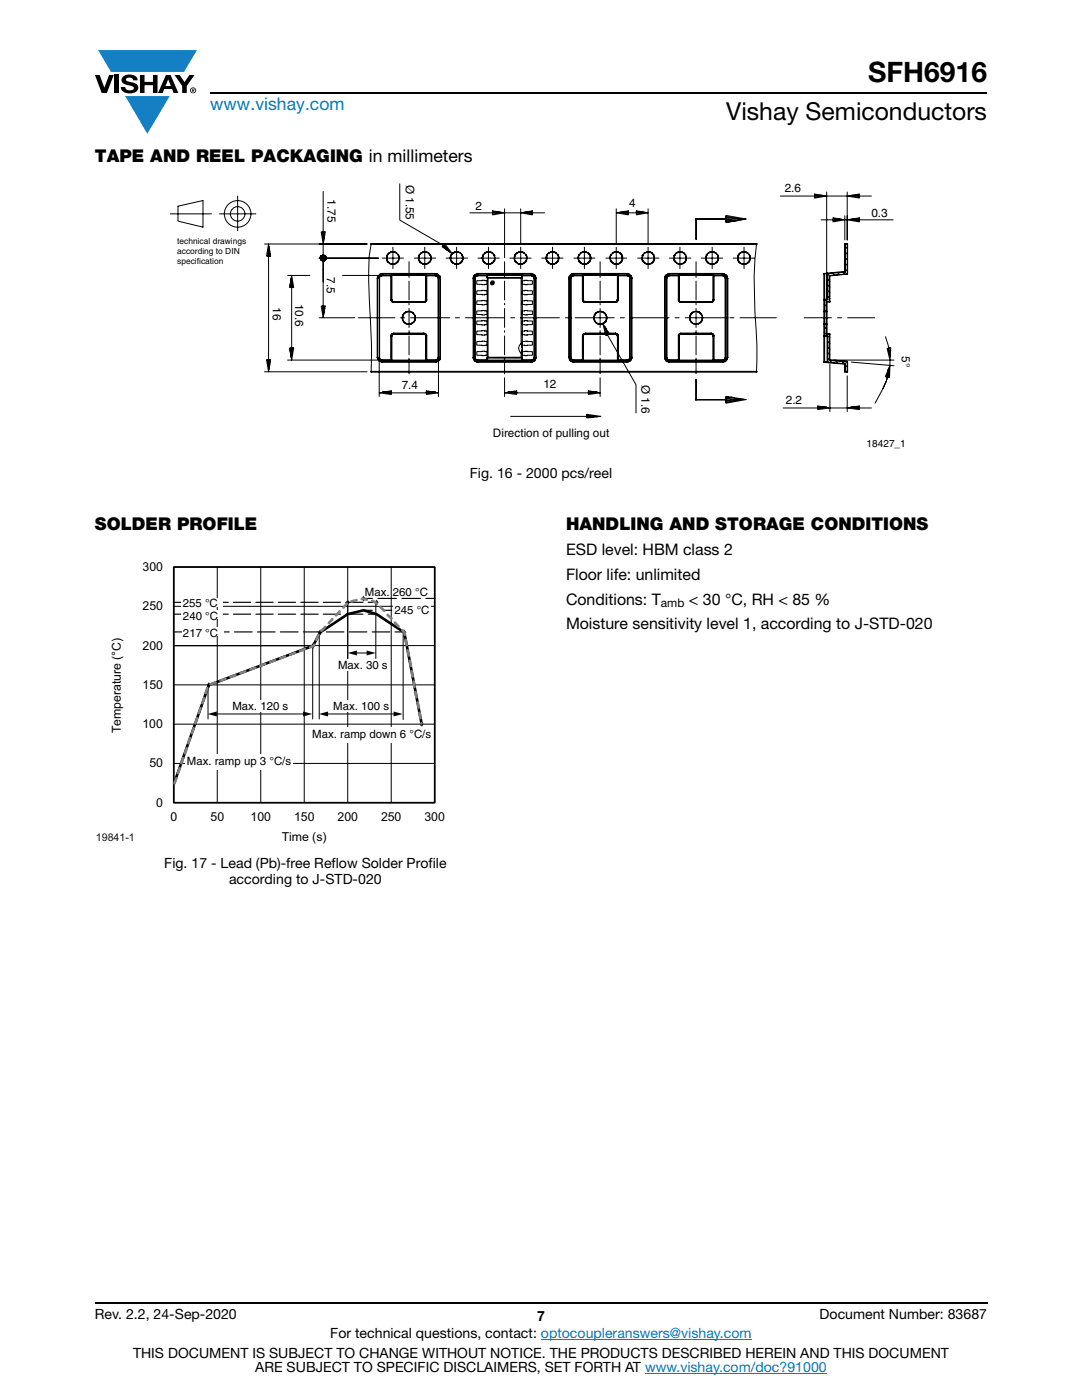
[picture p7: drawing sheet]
<svg xmlns="http://www.w3.org/2000/svg" width="216mm" height="279mm" viewBox="0 0 216 279" stroke-linecap="round" stroke-linejoin="round" font-family="sans-serif">
<defs><g id="words">
<text font-size="5.6" x="173.2" y="16.4">SFH6916</text>
<text font-size="4.9" x="144.9" y="24">Vishay Semiconductors</text>
<text font-size="3.5" fill="#007ec4" x="42" y="21.9">www.vishay.com</text>
<g font-size="3.5">
<text x="18.9" y="32.3">TAPE AND REEL PACKAGING in millimeters</text>
<text x="18.9" y="105.7">SOLDER PROFILE</text>
<text x="112.9" y="105.7">HANDLING AND STORAGE CONDITIONS</text>
</g>
<g font-size="3.2">
<text x="112.9" y="110.8">ESD level: HBM class 2</text>
<text x="112.9" y="115.7">Floor life: unlimited</text>
<text x="112.9" y="125.6">Moisture sensitivity level 1, according to J-STD-020</text>
<text x="112.9" y="120.6">Conditions: T</text>
<text x="137.5" y="120.7">&lt; 30 °C, RH &lt; 85 %</text>
</g>
<g font-size="2.8">
<text x="93.7" y="95.4">Fig. 16 - 2000 pcs/reel</text>
<text x="32.8" y="173.2">Fig. 17 - Lead (Pb)-free Reflow Solder Profile</text>
<text x="45.7" y="176.4">according to J-STD-020</text>
<text x="18.9" y="263.3">Rev. 2.2, 24-Sep-2020</text>
<text x="107.2" y="263.6">7</text>
<text x="163.6" y="263.3">Document Number: 83687</text>
<text x="65.9" y="267.1">For technical questions, contact: optocoupleranswers@vishay.com</text>
<text x="26.5" y="271">THIS DOCUMENT IS SUBJECT TO CHANGE WITHOUT NOTICE. THE PRODUCTS DESCRIBED HEREIN AND THIS DOCUMENT</text>
<text x="50.9" y="273.8">ARE SUBJECT TO SPECIFIC DISCLAIMERS, SET FORTH AT www.vishay.com/doc?91000</text>
</g>
<g font-size="2.5">
<text x="28.5" y="114">300</text>
<text x="28.5" y="121.8">250</text>
<text x="28.4" y="129.6">200</text>
<text x="28.4" y="137.5">150</text>
<text x="24.1" y="146.3" transform="rotate(-90 24.1 146.3)">Temperature (°C)</text>
<text x="28.4" y="145.3">100</text>
<text x="29.8" y="153.2">50</text>
<text x="31.2" y="161">0</text>
<text x="34" y="163.9">0</text>
<text x="42" y="163.9">50</text>
<text x="50" y="163.9">100</text>
<text x="56.2" y="167.8">Time (s)</text>
<text x="58.7" y="163.9">150</text>
<text x="67.4" y="163.9">200</text>
<text x="76" y="163.9">250</text>
<text x="84.7" y="163.9">300</text>
</g>
<text font-size="2.4" x="131.9" y="121.2">amb</text>
<g font-size="2.3">
<text x="65.4" y="39.8" transform="rotate(90 65.4 39.8)">1.75</text>
<text x="81" y="36.8" transform="rotate(90 81 36.8)">Ø 1.55</text>
<text x="94.9" y="41.8">2</text>
<text x="125.5" y="41.3">4</text>
<text x="156.6" y="38.4">2.6</text>
<text x="173.9" y="43.3">0.3</text>
<text x="65.2" y="55.3" transform="rotate(90 65.2 55.3)">7.5</text>
<text x="54.4" y="61.3" transform="rotate(90 54.4 61.3)">16</text>
<text x="58.9" y="60.6" transform="rotate(90 58.9 60.6)">10.6</text>
<text x="180" y="71.1" transform="rotate(90 180 71.1)">5°</text>
<text x="80.2" y="77.7">7.4</text>
<text x="108.4" y="77.3">12</text>
<text x="128" y="76.8" transform="rotate(90 128 76.8)">Ø 1.6</text>
<text x="156.8" y="80.6">2.2</text>
<text x="98.4" y="87.3">Direction of pulling out</text>
</g>
<g font-size="2.3" fill="#000001">
<text x="72.8" y="118.9">Max. 260 °C</text>
<text x="36.5" y="121">255 °C</text>
<text x="36.5" y="123.7">240 °C</text>
<text x="78.7" y="122.5">245 °C</text>
<text x="36.5" y="127.1">217 °C</text>
<text x="67.5" y="133.5">Max. 30 s</text>
<text x="46.4" y="141.8">Max. 120 s</text>
<text x="66.5" y="141.8">Max. 100 s</text>
<text x="62.3" y="147.3">Max. ramp down 6 °C/s</text>
<text x="37.3" y="152.7">Max. ramp up 3 °C/s</text>
</g>
<text font-size="2.1" fill="#101315" x="19.1" y="167.9">19841-1</text>
<text font-size="2" x="172.9" y="89.2">18427_1</text>
<g font-size="1.7">
<text x="35.4" y="48.6">technical drawings</text>
<text x="35.4" y="50.6">according to DIN</text>
<text x="35.4" y="52.7">specification</text>
</g>
</g></defs>
<g fill="#147fc3">
<path d="M19.6 10h19.7l-2.6 4.3h-1.1h-13.5z"/>
<path d="M25 19.2h8.9l-4.5 7.5z"/>
</g>
<g fill="#000">
<path d="M18.9 15h1l.9 2.5 1-2.5h.9l-1.4 3.6h-1zM22.9 15h.9v3.6h-.9zM24.6 15.3a2.1 2.1 0 0 1 2.8 .3l.1 .4h-.9a.79 .79 0 0 0-.7-.5 .79 .79 0 0 0-.8 .4l.3 .3 1 .2a1.08 1.08 0 0 1 1.2 1 1.08 1.08 0 0 1-1.1 1.2 1.73 1.73 0 0 1-2.4-1.2h.9a.96 .96 0 0 0 .8 .6 .96 .96 0 0 0 .9-.4 1.31 1.31 0 0 0-1.2-.6 1.03 1.03 0 0 1-1.1-.6 1.03 1.03 0 0 1 .2-1.1zM27.9 15h.9v1.3h1.7v-1.3h.9v3.6h-.9v-1.6h-1.7v1.6h-.9zM34.8 15h1.1l.9 1.4 1-1.4h1l-1.5 2.2v1.4h-.9v-1.4z"/>
<path d="M33.6 15.9l.5 1.3h-1.1zM33.1 15l-1.6 3.6h1l.3-.8h1.5l.3 .8h1l-1.6-3.6z"/>
<path d="M38.4 17.8h.2v.2h-.2zM38.3 17.7v.7h.1v-.3l.4 .3-.2-.3 .2-.2-.1-.2z"/>
<path d="M38.1 18a.46 .46 0 0 1 .9 0 .46 .46 0 0 1-.9 0zM37.9 18a.6 .6 0 0 0 1.2 0 .6 .6 0 0 0-1.2 0z"/>
<circle cx="98.3" cy="56.5" r=".49"/>
</g>
<path d="M42 18.6h155M18.9 260h178.1" fill="none" stroke="#000" stroke-width=".36"/>
<path d="M107.9 267.3h42.1M128.7 274h36.3" fill="none" stroke="#007ec4" stroke-width=".2"/>
<g fill="none" stroke="#000" stroke-width=".2">
<path d="M47.4 39.1v7M64.5 38.2v8.1M79.8 36.7v7.2l8.7 5.1M155.7 39.1h6.8M162.5 38.7l2.5 .4-2.5 .4zM163.1 38.9l-.6 .1v.1l1.2-.1h.6l-1.8 .4M165 38.3v21.2M165 39.1h4.1M169.1 39.1l2.4-.4v.8zM169.1 38.3v9.6M170.8 38.9l.7 .1v.1l-1.2-.1h-.6l1.8 .4M171.5 39.1h2.4"/>
<path d="M34 42.7h8.2M35.5 41.1l5-1.1v5.3l-5-1.2zM43.8 42.7h7.2M52.8 48.7h20.5M53.6 48.7l.4 2.4h-.8zM53.6 51.1v20.7M53.7 49.2l-.4 1.9h.2l.2-1.4 .1 .4-.1 1h.1l.1-.5M57.4 55h4.4M58 57.4v-1l.1 1h.2l-.3-1.5 .1-.4 .3 1.9M58.2 55l.4 2.4h-.8zM58.2 57.4v12.1M63.7 51.5h11.8"/>
<path d="M63.9 51.7l.6-.2-.5 .3zM63.9 51.5h.6l-.6 .2zM63.9 51.3l.6 .2h-.6zM64 51.8l.5-.3-.3 .5zM64 51.1l.5 .4-.6-.2zM64 51.1l.2-.1 .3 .5zM64 51.8l.5-.3-.3 .5M64 51.8l.2 .2M64.1 46.3h.8l-.4 2.4zM64.2 51l.1-.1 .2 .6zM64.3 46.3l.3 1.8v-.6l-.1-1.2h.1l.2 .6M64.3 50.9h.2v.6z"/>
<path d="M64.5 50.9h.1l-.1 .6zM64.5 51.5l.5-.4v.2zM64.5 51.5l.5-.2 .1 .2zM64.5 51.5h.6l-.1 .2zM64.5 51.5l.5 .2v.1zM64.5 51.5l.3 .5-.2 .1zM64.5 51.5l.1 .6h-.1zM64.5 51.5v.6h-.2zM64.5 51.5l-.2 .6-.1-.1zM64.5 51.5l.5 .3-.2 .2zM64.5 48.7v12.4M64.6 50.9l.2 .1-.3 .5z"/>
<path d="M64.8 51l.2 .1-.5 .4zM65 51.8l-.5-.3 .3 .5M65 51.8l-.2 .2M68.3 55h7M74 48.7l.1-.1v.2zM74.1 48.7a45.1 45.1 0 0 0-.5 9.1l.2 3.9a125.1 125.1 0 0 1 .3 12.5M74.1 48.6h76.8v.2h-76.8zM75.3 55.7v7.6zM75.3 55.5v.1zM75.3 55.6h.1zM75.3 55.5h.1zM75.3 55.4h.1"/>
<path d="M75.3 55.2h.2zM75.4 55.1h.1M75.5 55l.1 .1M75.7 55.5h.1M75.7 55.5v7.8zM75.7 55.4v.1zM75.7 55.2v.1zM75.7 55.4h.1M75.7 54.8v.1M75.7 55.1l.1 .1zM75.7 55.1h.1zM75.8 54.7h.1"/>
<path d="M75.9 55.1h.1zM75.9 54.6v.2zM76 55v.1M76.1 55l.1 .1zM76.2 54.6v.1zM76.2 55v.1zM76.2 55.1h.1M76.2 55v.1M76.2 54.6l.1 .1zM76.3 55l1.7 .1zM76.3 54.6v.1zM76.3 51.5h4.2"/>
<path d="M76.3 54.6h.1M76.4 54.6h5.1v.1h-5.1zM77.1 51.7l.2-.1zM77.1 51.2h.2zM77.1 51.3h.1M77.1 51.4h.2M77.1 51.8h.1M77.2 51.5h.1M77.2 50.9h.1l.1 .1zM77.2 51.9h.1M77.3 52.2h.1zM77.3 51h.1"/>
<path d="M77.3 52l-.1 .1M77.3 50.8l.1 .1M77.4 50.7l.1 .1zM77.4 52.2v.1M77.5 52.2l.1 .1-.2 .1zM77.5 50.6h.1M77.6 52.4h.1M77.6 50.5v.1zM77.7 52.4v.2zM77.7 50.5h.1M77.8 52.6h.1M77.8 50.4v.1"/>
<path d="M77.9 52.6h-.1zM77.9 50.4h.1M78 55.1h.2v4.6h-.2zM78 52.6h.1M78 50.2l.1 .2zM78 59.8h.2zM78 55h.2zM78 59.8h.2M78.1 55.1l.1 4.5zM78.1 54.9l.1 .1zM78.1 52.7l.1-.1zM78.1 59.9l.1-.1z"/>
<path d="M78.1 59.7l.1 .1zM78.1 60h.1M78.1 55v.1M78.2 50.2v.1M78.2 59.9l-.2 .1M78.2 50.2l.1 .1zM78.2 54.9l3.3 .1zM78.2 60h.1M78.2 52.7v.1M78.4 49.3v4.3M78.5 50.2l.1 .1zM78.5 52.7l.1 .1z"/>
<path d="M78.6 52.6l.1 .1zM78.6 50.2v.1M78.7 50.2v.2zM78.8 52.6h.2zM78.8 52.6h.1M78.9 50.4h.1M79 50.5h.1M79 52.6h.1M79 50.5l.1-.1zM79 52.4l.1 .2zM79.2 50.5l-.1 .1zM79.2 52.2l.2 .2z"/>
<path d="M79.2 52.4h.1M79.3 50.8l.1-.1zM79.4 52.1l.1 .1zM79.4 52.2v.1zM79.4 50.9h.1M79.4 51.9h.2M79.5 50.9l-.1 .1zM79.5 51h.1M79.5 51.2l.1-.1zM79.5 51.6l.2 .2zM79.5 51.4h.2M79.5 52v.1"/>
<path d="M79.6 51.5h.1M79.6 51.3h.1M81.5 54.9l.1 .1zM81.5 54.6l.1 .1zM81.6 54.6v.1zM81.6 52.2v2.2M81.6 54.9v.1M81.6 55.1v.3M81.6 56.1v3.8M81.7 54.9l3.2 .1zM81.7 54.6h5.1v.1h-5.1zM82.7 51.5h4.2"/>
<path d="M83.5 51.7l.1-.1zM83.5 51.3h.1M83.5 51.4h.1M83.5 51.5h.1M83.5 51.1l.1 .1zM83.5 51.9h.2M83.6 52.2l.2-.1zM83.6 51h.1M83.6 50.9l.1 .1zM83.6 50.8l.1 .1zM83.6 52v.1M83.7 52.3l.1-.1z"/>
<path d="M83.7 50.7l.2 .1zM84 52.4h.1M84 52.2l-.2 .2zM84 50.5v.1zM84 52.5l.1-.1zM84 50.4l.1 .1zM84.1 52.6h.1zM84.1 50.4l.2 .1zM84.3 52.6h.1M84.3 50.4h.1M84.4 52.6h.1M84.4 50.3v-.1v.2z"/>
<path d="M84.4 52.7l.2-.1zM84.5 50.2v.1M84.6 50.2l.1 .1zM84.6 52.8l.1-.1zM84.8 49.3v4.3M84.8 50.2l.1 .1zM84.9 60h.1zM84.9 52.7v.1M85 55.1h.2v4.6h-.2zM85 55.1l.1 4.5zM85 54.9l.1 .1zM85 52.6l.1 .1z"/>
<path d="M85 59.8l.2 .1zM85 59.7l.1 .1zM85 55h.1M85 55h.2zM85 50.2v.1M85 59.8h.2M85 60h.1M85.1 59.9l-.2-.1 .3 .2M85.1 54.9v.2zM85.1 55v.1M85.2 55l1.7 .1zM85.2 50.2l-.1 .2z"/>
<path d="M85.2 52.6h.1M85.2 50.4h.1M85.2 52.6h.1zM85.4 52.5h.2zM85.4 52.6h.1M85.4 50.4l-.1 .1M85.5 50.5h.1M85.6 50.5v.1zM85.6 52.3v-.1l.1 .2zM85.6 52.4h.1M85.6 50.6h.1M85.6 50.8l.2-.1z"/>
<path d="M85.7 52.2h.2zM85.7 52.2l.1 .1M85.9 50.9h.1l-.2 .1zM85.9 51h.1M85.9 51.2h.1zM85.9 51.4h.1zM85.9 51.6l.1 .2zM85.9 51.9h.1M85.9 50.8l-.1 .1M85.9 52l.1 .1M86 51.5h.1M86 51.3h.1"/>
<path d="M86 51.8h.1M86.8 54.6l.1 .1zM87 55h.1M86.9 54.6v.1zM87 55.1l.1-.1zM87 54.6l-.1 .1zM87 55v.1M87.1 54.6h.1M87.2 55v.1M87.2 55.1h.1M87.2 54.6v.2zM87.3 55.1h.1"/>
<path d="M87.3 55.2l.1-.1zM87.3 54.7h.1M87.4 55.5h.1zM87.4 55.5h.2v7.8h-.2zM87.4 55.3l.1-.1zM87.4 55.5h.2zM87.4 55.4h.1M87.4 55.5h.2M87.5 54.8l-.1 .1M87.6 55.1l.1-.1zM87.7 55.1h.1M87.7 55.3h.1"/>
<path d="M87.7 55.5h.2zM87.8 55.7l.1 7.6zM87.8 55.5l.1 .1zM87.8 55.4l.1-.1zM87.8 55.6h.1M88.4 49.1l.9 .8-.8-1h.1l1.1 1.4M88.8 48.7l1.4 1.9-2-1.3zM89 51.5h4.3M89.8 51.7l.2-.1zM89.8 51.3h.1M89.8 51.4h.2M89.9 51.5h.1"/>
<path d="M89.9 51.1l.1 .1zM89.9 51.9h.2M90 52.2l.1-.1zM90 51h.1M90 50.9l.1 .1zM90 50.8l.1 .1zM90 52v.1M90.1 52.3v-.1zM90.1 50.7l.1 .1zM90.3 52.4h.1M90.3 52.2l-.2 .2zM90.3 50.5l.1 .1z"/>
<path d="M90.4 52.5l.1-.1zM90.4 50.4l.1 .1zM90.5 52.6h.1M90.5 50.4l.1 .1zM90.6 52.6h.1M90.6 50.4h.1M90.8 52.6l-.1 .1 .1-.1M90.8 50.2v.2zM90.9 52.6h.1M90.9 50.2v.1M90.9 52.8l.1-.1zM90.9 50.2l.1 .1z"/>
<path d="M91.1 49.3v4.3M91.2 50.2l.1 .1zM91.3 52.7v.1M91.4 52.6v.1zM91.4 50.2v.1M91.5 50.2l-.1 .2zM91.5 52.6h.1M91.6 50.4h.1M91.6 52.6h.1zM91.8 52.5h.1zM91.8 52.6h.1M91.8 50.4l-.1 .1"/>
<path d="M91.8 50.5h.1M91.9 50.5v.1zM91.9 52.4l.1 .1-.1-.1M92 50.6h.1M92 52.2l.1 .2-.2-.1zM92.1 52.2h.1zM92.1 52.2l.1 .1M92.2 50.9h.1zM92.2 50.7l-.1 .1M92.2 51h.1M92.2 51.2h.2zM92.2 51.4h.2z"/>
<path d="M92.2 51.6l.2 .2zM92.2 51.9h.1M92.2 50.8v.1M92.2 52l.1 .1M92.3 51.5h.1M92.3 51.3h.1M92.3 51.8h.1M93.8 42.5h4.5M94.4 55.7l.1 7.6zM94.4 55.5l.1 .1zM94.4 55.5h.1zM94.4 55.3l.1 .1z"/>
<path d="M94.4 55.6h.1M94.5 55.2l.1 .1zM94.5 55.1h.1M94.6 55l.1 .1zM94.7 55.5h.1zM94.7 55.5l.1 7.8zM94.7 55.5h.1M94.7 54.9h.1M94.7 54.8l.2 .1zM94.7 55.4h.2M94.8 55.3h.1M94.8 55.1l.1 .1z"/>
<path d="M94.9 55.1h.1M95 54.6l.1 .2zM95 55.1h.1M95.1 55v.1M95.1 58h2.1v.8h-2.1zM95.1 56h2.1v.7h-2.1zM95.1 55l.1 .1M95.2 55l.1 .1zM95.2 54.6l.1 .1zM95.3 54.6l.1 .1zM95.4 55l1.7 .1zM95.4 54.6v.1z"/>
<path d="M95.4 51.5h4.2M95.4 54.6h.1M95.5 54.6h5.1v.1h-5.1zM96.3 51.7v-.1zM96.3 51.5h.1M96.3 51.1l.1 .1zM96.3 51.9h.1M96.3 51.8h.1M96.3 51.4h-.1h.1M96.3 51h.1M96.3 50.9h.2l-.1 .1zM96.4 52.2l.1-.1z"/>
<path d="M96.4 52l-.1 .1M96.4 50.8v.1M96.5 52.2v.1M96.5 50.7l.1 .1M96.7 52.2l-.1 .2zM96.7 50.5v.1zM96.7 52.5h.2zM96.7 52.4v.1v-.1M96.7 50.5l.1-.1zM96.9 52.6h.1M96.9 50.4l.1 .1zM97.1 50.4l-.1-.1 .1 .1"/>
<path d="M97.1 52.6h-.1M97.1 55.4l.1 .1zM97.1 55.1l.1 .2zM97.1 52.6h.1M97.1 50.2l.1 .2zM97.1 55h.1M97.2 55.4l.1 .1zM97.2 55.1l.1 .2zM97.2 54.9l.1 .1zM97.2 52.6l.1 .1zM97.2 54.9v.2zM97.2 50.2l.1 .1z"/>
<path d="M97.2 55.4h7l-.2 .1M97.2 55.4v16.1h7v-16.1M97.2 54.9v.2M97.2 55.4l.2 .1M97.4 54.9l3.2 .1zM97.4 50.2v.1M97.4 52.7v.1M97.4 55.5v15.8M97.4 55.5h6.6M97.5 52.6v.2zM97.5 49.3v4.3M97.6 50.2v.1"/>
<path d="M97.6 52.7v.1M97.7 52.6l.1 .1zM97.7 50.3h.1M97.9 50.2l-.1 .2zM97.9 52.6h.1M97.9 50.4l.1-.1-.1 .1M98 50.5l.1-.1zM98.1 52.5h.2zM98.1 52.6h.1M98.2 50.4l.1 .1zM98.3 52.4l.1 .1-.1-.1M98.3 42.1l2.4 .4-2.4 .4z"/>
<path d="M98.4 50.5l-.1 .1zM98.4 52.2v.2zM98.5 50.9h.2l-.1 .1zM98.5 52.1l.1 .1zM98.5 50.7l-.1 .1M98.5 52.2v.1M98.6 51.2l.2-.1zM98.6 51.9h.2M98.6 50.8v.1M98.6 52l.1 .1M98.7 51h.1M98.7 51.6l.1 .2z"/>
<path d="M98.7 51.4h.1M98.7 51.8h.1M98.9 42.2l-.6 .1v.2l1.2-.2 .6 .1-1.8 .3M100.6 54.9l.1 .1zM100.6 54.6l.1 .1zM100.7 54.9l.1 .1zM100.7 54.6v.1zM100.7 41.7v9.7M100.7 52.2v2.2M100.7 54.6v.1M100.7 54.9v.1M100.7 55.1v.3"/>
<path d="M100.7 56.1v3.8M100.7 42.5h3.2M100.8 54.9l3.3 .1zM100.8 54.6h5.1v.1h-5.1zM101.7 51.5h4.3M102.6 51.7l.1-.1zM102.6 51.2h.2zM102.6 51.3h.1M102.6 51.4h.1M102.6 51.8h.1M102.7 51.5h.1M102.7 50.9l.2 .1z"/>
<path d="M102.7 51.9h.1M102.8 52.2h.1zM102.8 52l-.1 .1M102.8 50.8l.1 .1M102.9 50.7v.1M102.9 52.2v.1M103 52.2l.1 .1-.2 .1zM103 50.6h.1M103.1 52.5h.2zM103.1 52.4l-.1 .1 .1-.1M103.1 50.5v.1zM103.2 50.5h.1"/>
<path d="M103.3 52.6h.1M103.3 50.4v.1M103.4 52.6h-.1zM103.4 50.4h.1M103.5 52.6h.1M103.5 50.2l.1 .2zM103.7 52.6l-.1 .1zM103.7 50.2v.1M103.7 50.2l.1 .1zM103.7 52.7v.1M103.9 42.5l2.3-.4v.8zM103.9 41.7v6.8"/>
<path d="M103.9 49.3v4.3M104 50.2v.1M104 52.7v.1M104 55.5v13.1M104.1 55.1h.1v.2h-.1zM104.1 52.6v.1zM104.1 55.4h.1zM104.1 55.4l.1 .1zM104.1 55.1l.1 .2zM104.1 54.9l.1 .2-.1-.1zM104.1 54.9l.1 .1h-.1zM104.1 54.9l.1 .1"/>
<path d="M104.1 50.2v.1M104.2 50.2v.2zM104.2 52.6l.1 .1-.1-.1M104.2 58h2v.8h-2zM104.2 56h2v.7h-2zM104.3 55l1.7 .1zM104.3 52.6h.1zM104.4 50.4h.1M104.4 50.5l.1-.1zM104.5 52.6h.1M104.5 50.5l.1-.1zM104.5 52.4l.1 .2z"/>
<path d="M104.7 50.5l-.1 .1zM104.7 52.2l.2 .2zM104.7 52.4h.1M104.8 50.8l.1-.1zM104.9 52.1l.1 .1zM104.9 52.2v.1zM104.9 50.9h.1M104.9 50.9h.1zM104.9 51.9h.2M105 51h.1M105 51.2l.1-.1zM105 51.6l.2 .2z"/>
<path d="M105 51.4h.2M105 52v.1M105.1 51.5h.1M105.1 51.3h.1M105.7 42.2l.5 .1v.2l-1.1-.2-.6 .1 1.7 .3M105.9 54.6l.1 .1zM106 54.6v.1zM106.1 54.6l.1 .1zM106.1 55h.1M106.1 55l.1 .1M106.2 42.5h2.4M106.2 55v.1"/>
<path d="M106.3 54.6v.2zM106.3 55v.1M106.4 55.1h-.1M106.5 55.2l.1-.1zM106.5 54.9l.1-.1zM106.5 55.4h.1M106.5 55.1h.1M106.6 55.5h.1M106.6 55.5v7.8zM106.6 55.4v.1zM106.6 55.2v.1zM106.6 54.9h.1"/>
<path d="M106.6 55.1l.2-.1zM106.8 55.3h.1M106.9 55.7l.1 7.6zM106.9 55.5l.1 .1zM106.9 55.5h.1M106.9 55.6h.1M106.9 55.1h-.1M107 55.3l-.1 .1zM108.1 51.5h4.2M109 51.7l.1-.1zM109 51.2h.1zM109 51.3h.1"/>
<path d="M109 51.4h.1M109 51.8h.1M109 51.5h.1M109 50.9h.1l.1 .1zM109 51.9h.1M109.1 52.2h.2zM109.1 51h.1M109.1 52l-.1 .1M109.1 50.8l.1 .1M109.2 50.7l.1 .1M109.3 52.2l-.1 .1M109.4 52.2v.1l-.1 .1z"/>
<path d="M109.4 50.6h.1M109.4 52.5h.2zM109.4 52.4v.1v-.1M109.4 50.5v.1zM109.5 50.5h.1M109.6 52.6h.1M109.6 50.4l.1 .1M109.8 52.6h-.1zM109.8 50.4h.1M109.9 52.6h.1M109.9 50.2v.2zM109.9 52.7l.1-.1z"/>
<path d="M110 50.2v.1M110.1 50.2l.1 .1zM110.1 52.7v.1M110.3 49.3v4.3M110.3 50.2l.1 .1zM110.3 52.7l.1 .1zM110.4 52.6l.2 .1zM110.5 50.2v.1M110.6 50.2v.2zM110.6 52.6l.1 .1-.1-.1M110.7 52.6h.1M110.7 50.4h.1"/>
<path d="M110.7 50.5l.2-.1zM110.8 52.6h.1M110.9 50.5l.1-.1zM110.9 52.4l.1 .2zM111.1 50.5l-.1 .1zM111.1 52.2l.1 .2zM111.1 52.4h.1M111.1 50.8l.2-.1zM111.2 52.1l.2 .1zM111.2 52.2l.1 .1zM111.3 50.9h.1M111.3 51.9h.2"/>
<path d="M111.4 50.9l-.1 .1zM111.4 51h.1M111.4 51.2l.1-.1zM111.4 51.6l.1 .2zM111.4 51.4h.1M111.4 52v.1M111.5 51.5h.1M111.5 51.3h.1M113.5 55.7h.1v7.6h-.1zM113.5 55.6h.1zM113.5 55.5h.1zM113.6 55.5v.1h-.1z"/>
<path d="M113.6 55.4h.1M113.6 55.2h.1zM113.6 55.1h.1M113.7 55l.1 .1M113.9 55.5h.1zM113.9 55.5l.1 7.8zM113.9 55.4l.1 .1zM113.9 55.2l.1 .1zM113.9 55.4h.1M113.9 55.5h.1M113.9 54.8l.1 .1M114 55.1v.1z"/>
<path d="M114 55.1h.1M114 54.7h.1M114.1 55.1h.1zM114.1 54.6v.2zM114.2 55v.1M114.3 55l.1 .1zM114.4 54.6v.1zM114.4 55v.1zM114.4 55.1h.1M114.4 55v.1M114.4 54.6l.1 .1zM114.5 55l1.7 .1z"/>
<path d="M114.5 54.6v.1zM114.5 51.5h4.2M114.6 54.6h5.1v.1h-5.1zM115.3 51.7l.2-.1zM115.3 51.3h.1M115.3 51.4h.2M115.4 51.5h.1M115.4 51.1l.1 .1zM115.4 51.9h.2M115.5 52.2l.1-.1zM115.5 51h.1M115.5 50.9l.1 .1z"/>
<path d="M115.5 50.8l.1 .1zM115.5 52v.1M115.6 52.3v-.1zM115.6 50.7l.1 .1zM115.8 52.4h.1M115.8 52.2l-.2 .2zM115.8 50.5v.1zM115.9 52.5l.1-.1zM115.9 50.5h.1M116 52.6h.1M116 50.4v.1zM116.1 52.6h-.1z"/>
<path d="M116.1 50.4h.1M116.2 55.1h.2v4.6h-.2zM116.2 52.6h.1M116.2 50.3l.1-.1v.2zM116.2 55l.1-.1 .1 .2zM116.2 59.8l.2 .1zM116.2 55h.2zM116.3 55.1l.1 4.5zM116.3 54.9l.1 .1zM116.3 59.8h.1M116.3 59.8l-.1 .1 .1-.1M116.3 59.9l.1-.1z"/>
<path d="M116.3 59.7l.1 .1zM116.3 55l.1 .1zM116.4 52.6l-.1 .1zM116.4 50.2v.1M116.4 59.9v.1M116.4 50.2l.1 .1zM116.4 54.9l3.3 .1zM116.4 52.8l.1-.1zM116.6 49.3v4.3M116.7 50.2l.1 .1zM116.8 52.7v.1M116.9 52.6v.1z"/>
<path d="M116.9 50.2v.1M117 50.2l-.1 .2zM117 52.6h.1M117.1 50.4h.1M117.1 52.6h.1zM117.2 50.5h.1M117.2 52.6h.1zM117.3 52.4v.2zM117.3 50.5h.1M117.4 50.5v.1zM117.4 52.4h.1M117.5 50.6h.1"/>
<path d="M117.5 50.8l.2-.1zM117.5 52.2l.1 .2-.2-.1zM117.6 52.2h.1zM117.6 52.2l.1 .1M117.7 50.9h.1zM117.7 51h.1M117.7 51.4h.2zM117.7 51.6l.2 .2zM117.7 51.9h.1M117.7 50.8v.1M117.7 52l.1 .1M117.8 51.1l.1 .1h-.2z"/>
<path d="M117.8 51.5h.1M117.8 51.3h.1M117.8 51.8h.1M119.7 54.9l.1 .1zM119.7 54.6v.1zM119.7 52.2v2.2M119.7 54.9v.1M119.7 55.1v.3M119.7 56.1v3.8M119.9 54.9l3.2 .1zM119.9 54.6h5.1v.1h-5.1zM120.9 51.5h4.2"/>
<path d="M121.7 51.7l.1-.1zM121.7 51.3h.1M121.7 51.4h.1M121.8 51.5h.1M121.8 51.1v.1zM121.8 51.9h.1M121.8 52.2l.2-.1zM121.8 51h.1M121.8 50.9l.1 .1zM121.8 50.8l.1 .1zM121.8 52v.1M121.9 52.3l.1-.1z"/>
<path d="M121.9 50.7l.2 .1zM122.2 52.4h.1M122.2 52.2l-.2 .2zM122.2 50.5v.1zM122.2 52.5l.1-.1zM122.2 50.4l.1 .1zM122.3 52.6h.1zM122.3 50.4l.1 .1zM122.5 52.6h-.1zM122.5 50.4h.1M122.6 52.6h.1M122.6 50.2v.2z"/>
<path d="M122.7 52.6l-.1 .1zM122.7 50.2v.1M122.8 50.2l.1 .1zM122.8 52.8l.1-.1zM123 42.5l2.4-.4v.8zM123 41.7v6.8M123 49.3v4.3M123 50.2l.1 .1zM123.1 59.8l.2 .1zM123.1 60h.1zM123.1 52.7v.1M123.2 55.1h.2v4.6h-.2z"/>
<path d="M123.2 55.1l.1 4.5zM123.2 54.9l.1 .1zM123.2 52.6l.1 .1zM123.2 59.8l.2 .1zM123.2 59.7l.1 .1zM123.2 55h.2zM123.2 55h.1M123.2 50.2v.1M123.2 59.8h.2M123.2 60h.1M123.2 59.9l.2 .1M123.3 55v.1"/>
<path d="M123.4 55l1.7 .1zM123.4 50.2l-.1 .2zM123.4 52.6h.1M123.4 50.4h.1M123.4 52.6h.1zM123.6 52.5l.1-.1v.2zM123.6 52.6h.1M123.6 50.4l-.1 .1M123.7 50.5h.1M123.8 50.5v.1zM123.8 52.3v-.1l.1 .2zM123.8 52.4h.1"/>
<path d="M123.8 50.6h.1M123.9 50.7l-.1 .1zM123.9 52.2h.2zM123.9 52.2l.1 .1M124 50.9h.2zM124.1 51h.1M124.1 51.2h.2zM124.1 51.4h.2zM124.1 51.6l.2 .2zM124.1 51.9h.1M124.1 50.8l-.1 .1M124.1 52l.1 .1"/>
<path d="M124.2 51.5h.1M124.2 51.3h.1M124.2 51.8h.1M124.8 42.2l.6 .1v.2l-1.2-.2-.6 .1 1.8 .3M125.1 54.6v.1zM125.1 54.6h.1M125.1 55l.1 .1zM125.2 55l.1 .1zM125.2 54.6l-.1 .1zM125.2 55v.1M125.3 54.6h.1M125.3 55v.1"/>
<path d="M125.4 55.1h.1M125.4 42.5h1.6M125.5 55.1h.1M125.5 54.6v.2zM125.5 54.7h.1M125.6 55.5h.2v7.8h-.2zM125.6 55.1l-.1 .1zM125.6 55.3l.1-.1zM125.6 55.5h.2zM125.6 55.4h.1M125.6 55.5h.2M125.6 55.1h-.1"/>
<path d="M125.7 54.8l-.1 .1M125.8 55.1l.1-.1zM125.9 55.1h.1M125.9 55.3h.1M125.9 55.5h.2zM126 55.7l.1 7.6zM126 55.5l.1 .1zM126 55.4l.1-.1zM126 55.6h.1M127 42.1l2.3 .4-2.3 .4zM127.2 51.5h4.3M127.5 42.2l-.5 .1v.2l1.2-.2 .6 .1-1.8 .3"/>
<path d="M128.1 51.7l.1-.1zM128.1 51.5h.1M128.1 51.1l.2 .1zM128.1 51.9h.2M128.1 51.8h.1M128.2 51.4h-.2h.2M128.2 51h.1M128.2 50.9h.2l-.1 .1zM128.3 52l-.1 .1M128.3 50.8v.1M128.4 52.1l-.1 .1zM128.4 52.2v.1"/>
<path d="M128.4 50.7v.1M128.5 52.2l-.1 .2zM128.5 50.5l.1 .1zM128.6 52.5h.2zM128.6 52.4l-.1 .1 .1-.1M128.6 50.5l.1-.1zM128.8 52.6h.1M128.8 50.4v.1zM128.9 50.4l-.1-.1 .1 .1M128.9 50.3l.1-.1v.2zM128.9 52.6h-.1M129 52.6l-.1 .1 .1-.1"/>
<path d="M129.1 52.6h.1M129.1 50.2v.1M129.2 50.2v.1M129.2 52.7v.1M129.3 52.6l.1 .2zM129.3 41.7v6.8M129.3 49.3v4.3M129.5 50.2v.1M129.5 52.7v.1M129.6 52.6v.1zM129.6 50.3h.1M129.7 50.2l-.1 .2z"/>
<path d="M129.7 52.6h.1M129.8 50.4l.1-.1-.1 .1M129.8 52.6h.1M129.9 50.5l.1-.1zM130 52.5h.1zM130 52.6h.1M130 50.4l.1 .1zM130.1 52.4l.1 .1-.1-.1M130.2 50.5l-.1 .1zM130.2 52.2l.1 .2zM130.3 52.2l.1 .1M130.4 50.9h.1z"/>
<path d="M130.4 52.1v.1h-.1zM130.4 50.7l-.1 .1M130.4 51.2l.2-.1zM130.4 51.9h.1M130.4 50.8v.1M130.4 52l.1 .1M130.5 51.6l.1 .2zM130.5 51.3h.1M130.5 51.4h.1M130.5 51.8h.1M132.6 55.7l.1 7.6zM132.6 55.5l.1 .1z"/>
<path d="M132.6 55.5h.2zM132.6 55.3l.1 .1zM132.6 55.6h.1M132.7 55.2l.1 .1zM132.7 55.1h.1zM132.8 55l.1 .1zM132.9 55.5h.2v7.8h-.2zM132.9 55.5h.2zM132.9 54.9h.1M132.9 54.8l.2 .1zM132.9 55.4h.2M132.9 55.5h.2"/>
<path d="M133 55.3h.1M133 55.1l.2 .1zM133.1 55.1h.1M133.2 54.6l.1 .2zM133.2 55.1h.1M133.3 55v.1M133.3 55l.1 .1zM133.4 55l.1 .1zM133.4 54.6l.1 .1zM133.5 55l.1 .1zM133.6 55l1.7 .1zM133.6 54.6v.1z"/>
<path d="M133.6 51.5h4.2M133.6 54.6h.1M133.7 54.6h5.1v.1h-5.1zM134.5 51.7v-.1zM134.5 51.5h.1M134.5 51.1l.1 .1zM134.5 51.9h.1M134.5 51.8h.1M134.5 51.4h-.1h.1M134.5 51h.1M134.5 50.9h.2l-.1 .1zM134.6 52.2l.1-.1z"/>
<path d="M134.6 52l-.1 .1M134.6 50.8v.1M134.7 52.2v.1M134.7 50.7l.1 .1M134.9 52.2l-.1 .2zM134.9 50.5v.1zM134.9 52.5h.2zM134.9 52.4v.1v-.1M134.9 50.5l.1-.1zM135.1 52.6h.1M135.1 50.4l.1 .1zM135.3 50.4l-.1-.1 .1 .1"/>
<path d="M135.3 52.6h-.1M135.4 59.8v.1zM135.4 55.1v4.6zM135.4 52.6h.1M135.4 50.2v.2zM135.4 59.8h.1M135.4 55h.1zM135.4 55h.1M135.4 52.6l.1 .1zM135.4 55.1l.1 4.5zM135.4 54.9l.1 .1zM135.4 50.2l.1 .1z"/>
<path d="M135.4 59.9l.1-.1zM135.4 60h.1M135.4 54.9v.2M135.5 54.9l3.3 .1zM135.5 59.9l-.1 .1M135.6 60h-.1zM135.6 50.2v.1M135.6 52.7v.1M135.7 52.6l.1 .2zM135.7 49.3v4.3M135.8 50.2v.1M135.8 52.7v.1"/>
<path d="M135.9 52.6l.1 .1zM135.9 50.3h.1M136.1 50.2l-.1 .2zM136.1 52.6h.1M136.2 50.4v-.1v.1M136.2 52.6h.1M136.2 50.5l.1-.1zM136.3 52.5h.2zM136.3 52.6h.1M136.4 50.4l.1 .1zM136.5 52.4l.1 .1-.1-.1M136.6 50.5l-.1 .1z"/>
<path d="M136.6 52.2v.2zM136.7 50.9h.2l-.1 .1zM136.7 52.1l.1 .1zM136.7 50.7l-.1 .1M136.7 52.2v.1M136.8 51.2l.2-.1zM136.8 51.9h.1M136.8 50.8v.1M136.8 52l.1 .1M136.9 51.6l.1 .2zM136.9 51.3h.1M136.9 51.4h.1"/>
<path d="M136.9 51.8h.1M138.8 54.9l.1 .1zM138.8 47.7h.2zM138.8 43.8h.2v3.8h-.2zM138.8 43.6l.1 .2zM138.8 54.6l.1 .1zM138.9 54.9l.1 .1zM138.9 43.6l.1 .1h-.2zM138.9 54.6h.1M138.9 52.2v2.2M138.9 54.9v.1M138.9 55.1v.3"/>
<path d="M138.9 56.1v3.8M138.9 47.7h.1M139 43.6h5.8v.2h-5.8zM139 54.9l3.3 .1zM139 54.6h5.1v.1h-5.1zM139.9 51.5h4.3M140.8 51.1l.2 .1zM140.8 51.3h.1M140.8 51.4h.1M140.8 51.8h.1M140.9 51.6l-.1 .2zM140.9 50.9l.2 .1z"/>
<path d="M140.9 51.9h.1M141 52.2h.1zM141 52l-.1 .1M141 50.8l.1 .1M141.1 50.7v.1M141.1 52.2v.1M141.2 52.2l.1 .1-.2 .1zM141.2 50.6h.1M141.3 52.5h.2zM141.3 52.4l-.1 .1 .1-.1M141.3 50.5v.1zM141.4 50.5h.1"/>
<path d="M141.5 52.6h.1M141.5 50.4v.1M141.6 52.6h-.1zM141.6 50.4h.1M141.7 52.6h.1M141.7 50.2l.1 .2zM141.8 52.7l.1-.1zM141.9 50.2v.1M141.9 50.2l.1 .1zM141.9 52.7v.1M142.1 49.3v4.3M142.2 50.2v.1"/>
<path d="M142.2 52.7v.1M142.3 55.1h.1v4.5h-.1zM142.3 52.6v.1zM142.3 59.7l.1 .1zM142.3 59.8v.1M142.3 55v-.1l.1 .2zM142.3 59.8h.1M142.3 55h.1zM142.3 60h.1M142.3 59.8l.1 .2M142.3 59.8l.1 .1zM142.3 55.1l.1 4.6z"/>
<path d="M142.3 54.9l.1 .1M142.3 50.2v.1M142.4 50.2v.2zM142.4 52.6l.1 .1M142.5 55l1.7 .1zM142.5 52.6h.1zM142.6 50.4h.1M142.6 50.5l.2-.1zM142.7 52.6h.1M142.8 50.5v-.1zM142.8 52.4v.2zM142.9 50.5l-.1 .1z"/>
<path d="M142.9 52.2l.2 .2zM142.9 52.4h.1M143 50.8l.2-.1zM143.1 52.1l.1 .1zM143.1 52.2l.1 .1zM143.2 50.9h.1M143.2 51.9h.1M143.2 50.9v.1zM143.2 51h.1M143.2 51.2l.1-.1zM143.2 51.6l.2 .2zM143.2 51.4h.2"/>
<path d="M143.2 52v.1M143.3 51.5h.1M143.3 51.3h.1M144.1 54.6h.1v.1zM144.2 54.6v.1zM144.3 55l.1 .1zM144.3 54.6l.1 .1zM144.3 55v.1M144.3 55.1h.1M144.4 55v.1M144.5 55v.1M144.6 54.6v.2z"/>
<path d="M144.6 55.1h-.1M144.7 55.5h.1v7.8h-.1zM144.7 55.2l.1-.1zM144.7 55.5h.1zM144.7 55.5l.1-.1zM144.7 54.9l.1-.1zM144.7 55.4h.1M144.7 55.1h.1M144.8 55.3h.1M144.8 55.5h.1M144.8 43l4.1 .7-4.1 .7zM144.8 43.2l3.5 .6-.6 .1-2.9-.5v.2l2.4 .4-.7 .1-1.7-.3v.2l1.2 .2h-1.2"/>
<path d="M144.8 43.6v.2zM144.8 54.9h.1M144.8 43.6v.2M145 55.2h.2zM145 55l-.1 .1M145.1 55.7h.1v7.6h-.1zM145.1 55.4l.1-.1zM145.1 55.5h.1M145.1 55.1h-.1M145.2 55.5v.1h-.1zM145.2 55.6h.1M146.3 51.5h4.3"/>
<path d="M147.2 51.7l.1-.1zM147.2 51.2h.1zM147.2 51.3h.1M147.2 51.4h.1M147.2 51.8h.1M147.3 51.5h.1M147.3 51.9h.1M147.3 52.2h.2zM147.3 51h.1M147.3 50.9l.1 .1-.1-.1zM147.3 52v.1M147.3 50.8l.1 .1"/>
<path d="M147.4 50.7l.1 .1M147.5 52.2l-.1 .1M147.6 52.2l.1 .1-.2 .1zM147.6 50.6h.1M147.7 52.5h.1zM147.7 52.4l-.1 .1 .1-.1M147.7 50.5v.1zM147.7 50.5h.1M147.8 52.6h.1M147.8 50.4l.1 .1M148 52.6h-.1zM148 50.4h.1"/>
<path d="M148.1 52.6h.1M148.1 50.2v.2zM148.2 52.6l-.1 .1zM148.2 50.2v.1M148.3 50.2l.1 .1zM148.3 52.7v.1M148.5 49.3v4.3M148.5 50.2l.1 .1zM148.5 52.7l.1 .1zM148.6 52.6l.1 .1zM148.7 50.2v.1M148.8 50.2v.2z"/>
<path d="M148.8 52.6l.1 .1-.1-.1M148.9 52.6h.1M148.9 50.5l.2-.1zM148.9 50.3v.1M149 52.6h.1M149.1 50.5l.1-.1zM149.1 52.4l.1 .2zM149.3 50.5l-.1 .1zM149.3 52.2l.1 .2zM149.3 52.4h.1M149.3 50.8l.2-.1zM149.4 52.1l.2 .1z"/>
<path d="M149.4 52.2l.1 .1zM149.5 50.9h.1M149.5 50.9h.1zM149.5 51.9h.2M149.6 51h.1M149.6 51.6l.1 .2zM149.6 51.4h.1M149.6 52v.1M149.7 51.1l-.1 .1zM149.7 51.3h.1M151 48.6v.2zM151 48.7a76.5 76.5 0 0 0-.1 17.1l.1 3.2v5.2"/>
<path d="M151 48.6v.2M163.8 43.9h2.4M164.4 54.6h.1zM164.4 54.7h.1v8.6h-.1zM164.4 59.8l.1-.1v.2zM164.5 54.6h-.1zM164.5 59.7l.5 .1-.5 .1zM164.5 54.6l4-.4v.1zM164.6 59.8l.5 .5M165 54.6h.2v5h-.2zM165 59.8h.1M165 54.6h.2z"/>
<path d="M165.1 59.7l.1 .1zM165.1 59.8h.1M165.1 59.1l.5 .5M165.1 57.9l.5 .5M165.1 56.8l.5 .5M165.1 55.7l.5 .5M165.1 54.6l.5 .5M165.5 55l.1 .1zM165.5 55.1l.1 5zM165.5 55h.1M165.7 55l3.3-.4zM166.1 54.5l.5 .4"/>
<path d="M166.2 43.5l2.4 .4-2.4 .4zM166.8 43.6l-.6 .1v.2l1.2-.2 .6 .1-1.8 .3M167.1 54.4l.5 .4M168.2 54.2l.4 .5M168.6 54.2l.1 .1zM168.6 48.8l.1 5.4zM168.6 48.6l.1 .1zM168.6 54.2v.1zM168.6 48.7h.1M168.6 43.1v4.8M168.6 48.6v.1M168.6 53.6l.5 .5"/>
<path d="M168.6 52.5l.5 .5M168.6 51.4l.5 .4M168.6 50.2l.5 .5M168.6 49.1l.5 .5M168.6 43.9h.5M168.6 54.2v.1M168.7 48.6h.3v.2h-.3zM169.1 54.6v.1zM169.1 48.8v5.8zM169.1 48.6v.1zM169.1 43.9l2.4-.4v.8zM169.1 54.7h.1"/>
<path d="M170.8 43.6l.7 .1v.2l-1.2-.2-.6 .1 1.8 .3M171.5 43.9h6.7M52.8 74.2h20.5M53.2 71.8h.8l-.4 2.4zM53.9 72.3l-.1-.5h-.1l.1 .9-.1 .5-.2-1.4h-.2l.4 1.9M57.4 71.9h17.9M57.8 69.5h.8l-.4 2.4zM58 69.5v.9l.1-.9h.2l-.3 1.4 .1 .5 .3-1.9M63.7 63.4h7.1M64.1 61.1h.8l-.4 2.3zM64.3 61.1l.3 1.8v-.7l-.1-1.1h.1l.2 .5M71.5 63.4h7.3"/>
<path d="M74 74.1l.1 .2zM74.1 74.1h76.8v.2h-76.8zM75.3 63.3v.1zM75.3 63.5v7.6zM75.3 63.4v.1zM75.3 71.4h.1zM75.3 71.2l.1 .1zM75.3 71.3h.1M75.3 71.6h.2zM75.6 71.9h.1M75.6 71.8l-.1 .1zM75.7 63.3v.1z"/>
<path d="M75.7 63.5v7.8zM75.7 63.4v.1zM75.7 78.4l2.4-.4v.7zM75.7 71.5h.1M75.7 71.4v.1zM75.7 72v-.1zM75.7 72.2v6.9M75.7 71.3v.1zM75.7 72.1l.1 .1zM75.7 71.5v.1M75.8 71.7l-.1 .1zM75.8 71.6l-.1 .1"/>
<path d="M75.9 71.7v.2zM75.9 72.1h.1M76.1 71.8v.1zM76.1 72.2v.1M76.2 72.1v.2zM76.2 71.9h.1M76.2 72.2l.1 .1zM76.2 71.8v.1zM76.3 71.8h1.7v.1h-1.7zM76.3 72.2h.1M76.4 72.2l5.1 .1zM77.5 78.1l.6 .1v.2l-1.2-.2h-.6l1.8 .4"/>
<path d="M78 67.1h.2v4.7h-.2zM78 67h.2zM78 66.9l.2 .1zM78 71.9h.2zM78 71.9h.2M78.1 67l.1 .1zM78.1 67.2l.1 4.7zM78.1 71.9l.1 .1zM78.1 66.9h.1M78.1 66.7l.1 .1zM78.1 71.9h.1M78.1 71.8v.2z"/>
<path d="M78.1 78.4h7M78.1 67.1h.1M78.1 67h.1M78.2 60.2h.1M78.2 66.6v.2M78.2 66.8v.1M78.2 71.9h3.3v.1h-3.3zM78.2 60.1h.1M78.2 66.6l.1 .1M78.2 60l-.1 .1M78.3 66.6h.1M78.3 66.6l.1 .2"/>
<path d="M78.4 66.6h.1zM78.4 60.2l-.1 .1M78.4 60.1l-.2 .2M78.5 66.6l.1-.1v.1zM78.5 60.2l-.1 .2zM78.5 66.6l.1 .1M78.5 60.3v.1M78.5 66.6h.1M78.5 60.3l.1 .1M78.5 60.3h.1M78.6 60.2v.1zM78.6 66.5v.1z"/>
<path d="M78.6 66.6v.1zM78.6 60.3v.1M78.6 60.2l-.1 .1M78.6 66.5h2.9v.1h-2.9zM78.6 60.3l2.9 .1zM78.7 66.6h2.8v.1h-2.8zM78.7 60.2l2.8 .1zM79.9 63.4h.8M80.2 63.7h.2zM80.2 63.3h.1zM80.2 63.6h.1M80.3 63.9h.2z"/>
<path d="M80.3 63.1l.1 .2-.2-.1zM80.3 62.9l.2 .1zM80.4 64.1h.1M80.4 62.8l.1 .1M80.6 64.1h.1M80.5 62.7l.1 .1zM80.6 62.5v.1M80.6 64.2v.1M80.7 62.5v.1zM80.7 62.4l.1 .1zM80.7 64.5h.1M80.7 64.3v.1"/>
<path d="M80.9 64.5h.1M80.9 62.3v.2zM81.1 64.6l.1-.1-.1 .2zM81.1 64.5l-.1 .1 .1-.1M81.1 62.3l-.1-.1 .1 .1M81.1 62.2l.1 .1zM81.2 64.7l.1-.1zM81.2 62.1l.1 .1zM81.4 64.6l.1 .1zM81.4 62.1l.1 .1zM81.5 72.2l.1 .1zM81.5 60.2l.1 .1z"/>
<path d="M81.5 64.7h.1M81.5 66.6l.1-.1v.1zM81.5 66.6l.1 .1zM81.5 71.9l.1 .1zM81.5 60.3l.1 .1zM81.6 62.1l.1 .1zM81.6 66.5v.1zM81.6 66.6v.1zM81.6 71.9v.1zM81.6 64.6v.2zM81.6 60.3h.1M81.6 60.2v.1"/>
<path d="M81.6 60.5v.3M81.6 61.6v3.7M81.6 66v.3M81.6 67v3.8M81.6 71.5v.3M81.6 72.2v.1M81.6 72.5v2.1M81.7 66.5h2.8v.1h-2.8zM81.7 66.6h2.7v.1h-2.7zM81.7 71.9h3.2v.1h-3.2zM81.7 72.2l5.1 .1zM81.7 60.3l2.8 .1z"/>
<path d="M81.7 60.2l2.7 .1zM81.8 62.1v.1M81.9 64.5v.2zM81.9 62.1v.2zM81.9 63.4h7.8M82 64.6h.1M82.1 64.5l.1 .1zM82.1 62.2v.2zM82.3 64.4l.1 .1zM82.3 62.3v.1M82.3 64.5h.1M82.3 62.4v.1z"/>
<path d="M82.4 64.3l.1 .1-.1-.1M82.4 62.5h.1h-.1M82.5 62.6l.1-.1zM82.5 64.2l.1 .1M82.7 64v.1zM82.7 62.9v-.1zM82.7 64.1v.1M82.7 63.6l.2-.1zM82.7 63.7l.1 .1zM82.7 63.9l.1 .1-.1-.1M82.7 62.9h.1M82.7 63.1h.1"/>
<path d="M82.7 63.3h.2zM82.8 63.4h.1M82.8 63.7h.1zM82.8 63.2h.1M84.5 60.2l.1 .1zM84.5 66.6l.1-.1v.1zM84.5 66.6v.1zM84.5 60.3l.1 .1zM84.6 66.5v.1zM84.6 60.3h.1M84.6 60.2l.1 .1M84.7 66.6h.1"/>
<path d="M84.7 60.2l.1 .2zM84.7 66.6l-.1 .1M84.7 60.3v.1M84.8 60.2v.1M84.8 60.1l.1 .2M84.8 66.6h.1M84.8 66.6v.2M84.9 66.8l.2-.1zM84.9 60.1h.1M84.9 60.2h.1M84.9 66.6l-.1 .1M84.9 60l.2 .1"/>
<path d="M85 67.1h.2v4.7h-.2zM85 67l.1 .1zM85 67.2l.1 4.7zM85 71.9l.1 .1zM85 67l.2-.1zM85 67h.2zM85 71.9h.1M85 66.6l-.1 .2M85 67.1h.1M85 66.9h.1M85 66.8l-.1 .1M85.1 78l2.4 .4-2.4 .3z"/>
<path d="M85.1 78.4l1.2-.2h.6l-1.8 .4M85.1 66.9h.1M85.1 67l-.1 .1zM85.1 71.9h.1M85.1 71.8v.2zM85.1 67h.1h-.2zM85.1 67h-.2M85.2 71.8h1.7v.1h-1.7zM85.6 78.1l-.5 .1v.2M86.8 72.2l.1 .1zM86.9 71.8l.1 .1zM86.9 72.1l.1 .2z"/>
<path d="M86.9 72.2v.1M87 71.8l.1 .1zM87 71.9h.1M87.1 72.2l.1 .1zM87.2 71.7v.2zM87.2 72.1v.1zM87.3 71.7l.1 .1zM87.3 72.1l.1 .1zM87.3 71.6l.1 .1M87.4 71.3l.1 .1zM87.4 71.5h.1zM87.4 63.4h.2z"/>
<path d="M87.4 63.5h.2v7.8h-.2zM87.4 71.4h.2zM87.4 71.9l.1 .2zM87.4 71.5l.1 .1M87.5 72.2v6.9M87.6 71.9h.1M87.7 71.8v.1zM87.7 71.4l.2 .1zM87.7 71.6l.1 .1zM87.7 71.8h.1M87.8 63.3l.1 .1zM87.8 63.5l.1 7.6z"/>
<path d="M87.8 71.2l.1 .1zM87.8 63.4l.1 .1zM87.8 71.3h.1M87.8 71.5h.1M90.9 63.4h.8M92.9 63.4h7.8M94.4 63.4l.1 .1zM94.4 63.3l.1 .1zM94.4 63.5l.1 7.6zM94.4 71.2l.1 .1zM94.5 71.4h.1M94.4 71.3h.1"/>
<path d="M94.4 71.5h.1M94.6 71.6h.1M94.5 71.8h.1M94.7 71.8v.1zM94.7 63.5l.1 7.8zM94.7 71.5h.2zM94.7 71.4l.1 .1zM94.7 71.9v.1v-.1M94.8 63.3v.2zM94.8 71.3l-.1 .1zM94.8 71.9v.2zM94.8 71.5v.1"/>
<path d="M94.9 72.1h.1M94.9 71.7v.1M94.9 71.6l-.1 .1M95 72.2l.1-.1zM95.1 71.7l-.1 .2M95.1 60h2.1v.8h-2.1zM95.1 64.1h2.1v.7h-2.1zM95.1 62.1h2.1v.7h-2.1zM95.1 66.1h2.1v.7h-2.1zM95.1 70.2h2.1v.7h-2.1zM95.1 68.2h2.1v.7h-2.1zM95.1 72.2v.1"/>
<path d="M95.2 72.1l.1 .2zM95.2 71.8l-.1 .1M95.3 72.2l.1 .1zM95.3 71.8l-.1 .1zM95.3 71.8v.1zM95.4 71.8h1.7v.1h-1.7zM95.4 72.2l.1 .1zM95.4 72.2v.1M95.5 72.2l5.1 .1zM97.1 71.6l.1 .2zM97.1 71.9h.1zM97.1 71.5h.1"/>
<path d="M97.1 71.9h.1M97.1 71.5h.2M97.2 71.6l.1 .3zM97.2 71.9l.1 .1zM97.2 71.9h.1M97.2 71.8v.2zM97.4 71.9h3.2v.1h-3.2zM97.4 71.3h6.6M97.4 71.3l-.2 .2M100.6 72.2l.1 .1zM100.6 71.9l.1 .1zM100.7 72.2l.1 .1z"/>
<path d="M100.7 78.4l2.4-.4v.7zM100.7 71.9v.1zM100.7 60.5v.3M100.7 61.6v3.7M100.7 66v.3M100.7 67v3.8M100.7 71.5v.3M100.7 71.9v.1M100.7 72.2v.1M100.7 72.5v2.1M100.7 75.4v3.7M100.8 71.9h3.3v.1h-3.3z"/>
<path d="M100.8 72.2l5.1 .1zM101.9 63.4h.8M102.5 78.1l.6 .1v.2l-1.2-.2h-.6l1.8 .4M103.1 78.4h14.3M103.8 63.4h7.8M104 68.6v.1a2.25 2.25 0 0 1 0 1.8v.8l.2 .2h-.1M104 68.6a1.2 1.2 0 0 0 0 1.9M104.1 71.6h.1v.3h-.1zM104.1 71.5h.1zM104.1 71.9h.1zM104.1 71.6l.1 .2zM104.1 71.8v.2z"/>
<path d="M104.1 71.9h.1M104.1 71.5h.1M104.2 60h2v.8h-2zM104.2 64.1h2v.7h-2zM104.2 62.1h2v.7h-2zM104.2 66.1h2v.7h-2zM104.2 68.2h2v.7h-2zM104.2 70.2h2v.7h-2zM104.2 71.8l-.1 .1zM104.3 71.8h1.7v.1h-1.7zM105.9 72.2l.1 .1zM106 72.2l.1 .1z"/>
<path d="M106.1 72.1l.1 .2zM106.1 71.8l.1 .1zM106.2 71.8v.1M106.2 72.2v.1M106.3 72.1l.1 .1zM106.3 71.7l.1 .2M106.5 71.5h.1zM106.5 72h.1zM106.5 72.1h.1M106.5 71.7v.1M106.5 71.6l.1 .1M106.6 63.4v.1z"/>
<path d="M106.6 63.3v.1zM106.6 63.5v7.8zM106.6 71.3v.1zM106.6 71.4v.1zM106.6 71.5v.1M106.6 71.9l.1 .1-.1-.1M106.7 71.8v.1zM106.8 71.6l.1 .1zM106.8 71.8h.1M106.9 63.4l.1 .1zM106.9 63.3l.1 .1zM106.9 63.5l.1 7.6z"/>
<path d="M106.9 71.2l.1 .1zM106.9 71.4l.1 .1zM106.9 71.3h.1M106.9 71.5h.1M112.8 63.4h.8M113.5 63.5h.1v7.6h-.1zM113.5 63.4h.1zM113.5 71.3h.1zM113.5 71.4h.1zM113.5 71.2l.1 .1zM113.5 71.3h.1M113.6 71.6h.1z"/>
<path d="M113.8 71.9h.1M113.8 71.8l-.1 .1zM113.9 63.3l.1 .1zM113.9 63.5l.1 7.8zM113.9 71.4l.1 .1zM113.9 63.4l.1 .1zM114 71.5h.1M114 71.8v-.1zM114 71.3l-.1 .1zM114 72.1v.1zM114 71.9l-.1 .2zM114 71.5l-.1 .1"/>
<path d="M114 71.6v.1M114.1 71.7v.2zM114.1 72.1h.1M114.3 71.8v.1zM114.3 72.2v.1M114.4 72.1v.2zM114.4 71.8v.1zM114.4 71.8v.1M114.4 72.2l.1 .1zM114.5 71.8h1.7v.1h-1.7zM114.5 72.2v.1M114.6 72.2l5.1 .1z"/>
<path d="M114.8 63.4h7.8M116.2 67.1h.2v4.7h-.2zM116.2 67h.2zM116.2 71.9l.2-.1-.1 .2zM116.3 67l.1 .1zM116.3 67.2l.1 4.7zM116.3 71.9l.1 .1zM116.3 66.9l.1 .1zM116.3 66.8l.1 .1zM116.3 71.8l.1 .1zM116.3 71.9h.1M116.3 67.1h.1"/>
<path d="M116.3 66.9h.1M116.3 60h.1M116.3 67h.1M116.4 66.7v.1zM116.4 60h.1M116.4 60.2h.1M116.4 66.6v.2M116.4 66.8v.1M116.4 71.9h3.3v.1h-3.3zM116.4 66.6l.1 .1zM116.4 60.3l.1-.1zM116.4 60.1h.1"/>
<path d="M116.4 60v.1M116.5 66.6h.1zM116.5 66.6l.1 .2M116.6 60.3h.1M116.6 60.2v.1M116.6 60.1l-.1 .1M116.7 66.6h.1M116.7 60.3l.1 .1M116.7 60.3h.1M116.7 60.2v.2M116.7 66.6l.1 .1M116.8 60.3v.1z"/>
<path d="M116.8 66.5v.1zM116.8 66.6l.1 .1zM116.8 60.3l.1-.1zM116.8 60.2l-.1 .1M116.9 66.5h2.8v.1h-2.8zM116.9 60.3l2.8 .1zM116.9 66.6h2.8v.1h-2.8zM116.9 60.2l2.8 .1zM117.4 78l2.3 .4-2.3 .3zM118 78.1l-.6 .1v.2l1.2-.2h.6l-1.8 .4M118.5 63.7h.1zM118.5 63.3h.1"/>
<path d="M118.5 63.1l.1 .2zM118.5 63.6h.1M118.5 63.9h.2zM118.5 62.9l.2 .1zM118.6 64.1h.1M118.6 62.8l.1 .1M118.8 64.1h.1M118.7 62.7l.1 .1zM118.8 62.5v.1M118.8 64.2v.1M118.9 62.5v.1zM118.9 62.4l.1 .1z"/>
<path d="M118.9 64.3v.1M119 64.5h.1M119.1 64.5h.1M119.1 62.3v.2zM119.3 64.6l.1-.1-.1 .2zM119.3 64.5l-.1 .1 .1-.1M119.3 62.3l-.1-.1 .1 .1M119.3 62.2l.1 .1zM119.4 64.7l.1-.1zM119.4 62.1l.1 .1zM119.6 64.6l.1 .1zM119.6 62.1l.1 .1z"/>
<path d="M119.7 72.2l.1 .1zM119.7 60.2l.1 .1zM119.7 66.5v.1zM119.7 66.6v.1zM119.7 71.9v.1zM119.7 64.7h.1M119.7 66.6h.1M119.7 60.3h.1M119.7 60.2v.1M119.7 60.5v.3M119.7 61.6v3.7M119.7 66v.3"/>
<path d="M119.7 67v3.8M119.7 71.5v.3M119.7 72.2v.1M119.7 72.5v2.1M119.7 75.4v3.7M119.8 62.1l.1 .1zM119.8 64.6v.2zM119.9 66.5h2.8v.1h-2.8zM119.9 66.6h2.7v.1h-2.7zM119.9 71.9h3.2v.1h-3.2zM119.9 72.2l5.1 .1zM119.9 60.3l2.8 .1z"/>
<path d="M119.9 60.2l2.7 .1zM120 62.1v.1M120.1 64.5v.2zM120.1 62.1v.2zM120.2 64.6h.1M120.3 64.6l1.3 2-.7 .4zM120.3 64.5l.1 .1zM120.3 62.2v.2zM120.5 64.4l.1 .1zM120.5 62.3v.1M120.5 64.5h.1M120.6 62.4v.1z"/>
<path d="M120.6 64.3l.1 .1-.1-.1M120.6 62.5h.1h-.1M120.7 62.6l.1-.1zM120.7 64.2l.1 .1M120.9 64l.1 .1zM120.9 62.9l.1-.1zM120.9 64.1v.1M121 63.7v.1zM121 63.9v.1v-.1M121 62.9h.1M121 63.1h.1M121 63.3h.1z"/>
<path d="M121 63.4h.1M121 63.5l.1 .1h-.1zM121 63.7h.1zM121 63.2h.1M121.2 66.8l5.7 10v5.6M121.3 66.2l.1 .5-.2 .1-.2-1.2-.4-.5 .4 1.8M122.7 60.2l.1 .1zM122.7 66.6l.1-.1v.1zM122.7 66.6v.1zM122.7 60.3l.1 .1zM122.8 66.5v.1zM122.8 60.3h.1"/>
<path d="M122.8 60.2l.1 .1M122.9 66.6h.1M122.9 60.2l.1 .2zM122.9 66.6l-.1 .1M123 60.2v.1M123 60.1l.1 .2M123 66.6h.1M123 66.6v.2M123.1 66.8l.2-.1zM123.1 60.1h.1M123.1 60.2h.1M123.1 66.6l-.1 .1"/>
<path d="M123.1 60l.2 .1M123.2 67.1h.2v4.7h-.2zM123.2 67l.1 .1zM123.2 67.2l.1 4.7zM123.2 71.9l.1 .1zM123.2 67l.2-.1zM123.2 67h.2zM123.2 67.1l.1-.1zM123.2 71.9h.1M123.2 66.6l-.1 .2M123.2 67.1h.1M123.2 66.9h.1"/>
<path d="M123.2 66.8l-.1 .1M123.3 66.9h.1M123.3 71.9h.1M123.3 71.8v.2zM123.3 67h-.2M123.4 71.8h1.7v.1h-1.7zM123.8 63.4h.8M125.1 72.2v.1zM125.1 72.3h.1M125.1 72.2v.1M125.1 72.1l.1 .2zM125.2 71.9h.1"/>
<path d="M125.3 72.2l.1 .1zM125.3 71.8v.1M125.4 71.9h.1M125.4 72.1l.1 .1zM125.5 71.7v.2zM125.5 72.1l.1 .1zM125.5 71.6l.1 .1M125.5 71.7l.1 .1M125.6 63.5h.2v7.8h-.2zM125.6 71.5h.1zM125.6 63.4h.2zM125.6 71.4h.2z"/>
<path d="M125.6 71.9l.1 .2zM125.6 71.5l.1 .1M125.7 71.3l.1 .1h-.2zM125.8 71.9h.1M125.8 63.4h7.7M125.9 71.8v.1zM125.9 71.4l.2 .1zM125.9 71.6l.1 .1zM125.9 71.8h.1M126 63.5l.1 7.6zM126 71.2l.1 .1zM126 63.4l.1 .1z"/>
<path d="M126 63.3l.1 .1zM126 71.3h.1M126 71.5h.1M132.6 63.3l.1 .1zM132.6 63.5l.1 7.6zM132.6 71.2l.1 .1zM132.6 63.4l.1 .1zM132.6 71.4h.2zM132.6 71.3h.1M132.6 71.5h.1M132.8 71.6h.1M132.8 71.8h.1"/>
<path d="M132.9 71.8v.1zM132.9 63.5h.2v7.8h-.2zM132.9 71.5h.2zM132.9 63.4h.2zM132.9 71.4h.2zM132.9 72h.2zM132.9 71.9v.1v-.1M133 71.3l.1 .1h-.2zM133 71.5v.1M133.1 72.1h.1M133.2 71.7l-.1 .1M133.2 71.6l-.2 .1"/>
<path d="M133.3 72.1l-.1 .1zM133.3 71.9h.1M133.3 71.7l-.1 .2M133.3 72.2v.1M133.4 71.8l-.1 .1zM133.5 71.8v.1zM133.5 72.1l-.1 .2zM133.6 71.8h1.7v.1h-1.7zM133.6 72.2l.1 .1zM133.6 72.2v.1M133.7 72.2l5.1 .1zM134.7 63.4h.8"/>
<path d="M135.4 67h.1M135.4 67.1v4.7zM135.4 71.9h.1M135.4 67v.1zM135.4 66.9l.1 .1zM135.4 66.8v.1zM135.4 67l.1 .1zM135.4 67.2l.1 4.7zM135.4 71.9l.1 .1zM135.4 66.7l.1 .1zM135.4 71.8v.2zM135.4 66.9h.1"/>
<path d="M135.5 71.9h3.3v.1h-3.3zM135.6 60.1h.1M135.5 66.6l.1 .2M135.5 66.8l.1 .1M135.5 60l-.1 .1M135.6 66.6l.1 .1zM135.6 66.6l.1 .2zM135.7 60.2h.1M135.6 60.2l.1-.1zM135.7 60.3l.1-.1zM135.7 66.6h.1M135.8 66.6h.1"/>
<path d="M135.8 60.2v.2zM135.8 60.2l.1 .1zM135.8 66.5v.1zM135.8 66.6l.1 .1zM135.8 60.3h.1M135.8 60.2v.1M135.8 66.6v.1M135.9 60.2l.1 .1zM135.9 66.6v.1zM135.9 60.2v.1M135.9 66.6v.1M136 66.5h2.8v.1h-2.8z"/>
<path d="M136 66.6h2.8v.1h-2.8zM136 60.3l2.8 .1zM136 60.2l2.8 .1zM136.7 63.4h7.7M137.6 63.7h.2zM137.6 63.3h.1M137.6 63.1l.2 .1-.1 .1zM137.7 63.9h.1zM137.7 63.8h.1M137.7 63h.1M137.7 62.9h.1v.1zM137.8 64.1h.1z"/>
<path d="M137.8 62.7l.1 .1zM137.8 62.8v.1M137.8 62.5l.1 .1zM137.9 64.2l-.1 .1zM138 62.5l.1 .1zM138.1 64.5h.1M138.1 64.3l-.1 .1M138.1 62.4l.1 .1M138.2 62.3v.2zM138.2 64.5h.1M138.3 64.5h.1M138.3 62.3h.1"/>
<path d="M138.4 64.6l.1-.1v.2zM138.4 62.2l.1 .1zM138.6 62.1v.1M138.6 64.6v.1M138.6 64.6l.1 .1zM138.6 62.1l.1 .1zM138.8 75.9h.2v3.8h-.2zM138.8 72.2l.1 .1zM138.8 60.2l.1 .1zM138.8 75.8l.2-.1zM138.8 79.7l.1 .1zM138.8 64.7h.1"/>
<path d="M138.8 66.6l.1-.1v.1zM138.8 66.6l.1 .1zM138.8 71.9l.1 .1zM138.8 60.3h.2zM138.9 72.2l.1 .1zM138.9 60.2l.1 .1zM138.9 66.5v.1zM138.9 66.6h.1M138.9 71.9h.1M138.9 60.2v.2M138.9 60.5v.3M138.9 61.6v3.7"/>
<path d="M138.9 66v.3M138.9 66.5v.1M138.9 67v3.8M138.9 71.5v.3M138.9 72.2v.1M138.9 72.5v2.1M139 79.7l5.8 .1zM139 66.6h2.8v.1h-2.8zM139 71.9h3.3v.1h-3.3zM139 72.2l5.1 .1zM139 60.3l2.9 .1zM139 60.2l2.8 .1z"/>
<path d="M139 64.6v.2v-.2M139 66.5h2.9v.1h-2.9zM139 62.1v.1M139.1 62.1v.1M139.2 64.5l.1 .2zM139.2 62.1v.2zM139.4 64.6h.1M139.5 64.5v.1l-.1-.1zM139.5 62.2v.1l-.1 .1zM139.5 64.5h.1M139.6 64.4l.1 .1M139.6 62.3l-.1 .1"/>
<path d="M139.7 62.4l-.1 .1zM139.8 64.2l.1 .1zM139.8 64.3h.1M139.8 62.5h.1M139.8 62.6h.1zM139.9 64l.2 .1h-.1zM139.9 62.7h.1M139.9 64.1l.1 .1M140 63.8h.2zM140 62.8l.1 .1h-.2zM140 63h.2zM140.1 63.5h.2z"/>
<path d="M140.1 63.9h.1M140.1 63.3h.2zM140.2 63.4h.1M140.2 63.7h.1M141.8 66.6h.1v.1zM141.8 60.2l.1 .1zM141.9 60.3v.1zM141.9 60.2v.1zM141.9 66.6v-.1v.1zM141.9 66.6v.1zM141.9 60.2v.2M141.9 66.5v.1z"/>
<path d="M141.9 60.2l.1 .1zM142 60.3h.1M142 66.6h.1M142.1 66.6v.2zM142.1 60.2l.1 .1zM142.1 60.1l.1 .1zM142.1 60.3l-.1-.1v.2M142.2 66.6l-.1 .1zM142.2 60.1l.1 .1zM142.3 67.2h.1v4.7h-.1zM142.3 66.7h.1M142.3 67.1l.1-.1-.1 .1"/>
<path d="M142.3 67.1h.1zM142.3 71.9h.1zM142.3 60.2h.1M142.3 60h-.1l.1 .1M142.3 66.9h.1M142.3 66.7l-.1 .1M142.3 66.8l-.1 .1M142.3 67h.1zM142.3 67.1l.1 4.7zM142.3 66.7v.1zM142.4 67h.1M142.3 67.1h.1"/>
<path d="M142.3 71.8v.2zM142.3 71.9h.1M142.3 67h.1M142.4 66.8l-.1 .1zM142.4 66.9l-.1 .1zM142.4 71.8l-.1 .1zM142.5 71.8h1.7v.1h-1.7zM144.1 72.2l.1 .1zM144.2 72.2l.1 .1zM144.3 72.1l.1 .2zM144.3 71.9h.1M144.3 71.8v.1z"/>
<path d="M144.4 71.8v.1M144.4 72.2v.1M144.5 72.1l.1 .1zM144.5 71.7l.1 .2M144.7 63.5h.1v7.8h-.1zM144.7 71.5h.1zM144.7 63.4l.1-.1zM144.7 71.4l.1 .1zM144.7 72h.1zM144.7 72.1h.1M144.7 63.4l.1 .1zM144.7 71.6l.1 .1"/>
<path d="M144.7 71.7v.1M144.8 71.3v.1h-.1zM144.8 71.5v.1M144.8 79.7l.1 .1zM144.8 79.1l4.1 .6-4.1 .8zM144.8 71.9l.1 .1-.1-.1M144.8 79.7v.1M144.9 71.8l.1 .1zM145 71.6h.2zM145 71.8h.1M145.1 63.5h.1v7.6h-.1zM145.1 63.4h.1z"/>
<path d="M145.1 71.3h.1zM145.1 71.4l.1 .1zM145.1 71.3h.1M145.1 71.5h.1M145.2 71.2v.1h-.1zM145.4 79.2l-.6 .1v.2l1.2-.2h.5l-1.7 .4v.2l2.4-.4 .5 .1-2.9 .5v.2l3.5-.6M145.6 63.4h.9M147.7 63.4h7.2M151 74.1v.2zM151 74.1v.1M160.4 63.4h5.5M164.4 62.1l.1 .1z"/>
<path d="M164.4 63.5h.1v8.7h-.1zM164.4 72.2l.1 .1zM164.4 67h.1v.1zM164.4 63.4h.1zM164.4 72.3h.1zM164.4 72.3h.1M164.5 64.6v.2zM164.5 61.8l.3 .3M164.5 60.7l.5 .5M164.5 66.3l1.1 1.1M164.5 65.2l.5 .5M164.5 64.6h.4v.2h-.4z"/>
<path d="M164.5 62.1l.4 .1zM164.5 72.2l4 .5-4-.4zM164.5 67h.5v.2l-.5-.1zM164.9 60.4h.1v2.9h-.1zM164.9 60.2l.1 .1zM164.9 63.5h.1v3.1h-.1zM164.9 66.6l.1 .1zM164.9 63.4h.1zM164.9 66.6h.1zM164.9 60.2h.1M165 62.1v.1zM165 64.6v.2z"/>
<path d="M165 60.2v.1h-.1zM165 67.2h.2v5h-.2zM165 66.6l.4 .1h-.4zM165 60.2l.4-.1v.2zM165 72.3h.2zM165.1 67v.2zM165.1 67l.1 .1h-.2zM165.1 71.5l.9 .8M165.1 70.3l.5 .5M165.1 69.2l.5 .5M165.1 68.1l.5 .5M165.5 60.2l.1 .1z"/>
<path d="M165.5 66.6l.1 .1zM165.5 66.8l.1 5zM165.5 71.9h.1zM165.5 71.9h.1M165.6 71.8v.1zM165.6 60.1v.2zM165.6 66.6v.1M165.6 72.7v9.4M165.7 71.8l3.3 .3v.2l-3.3-.4zM166.4 71.9h12M166.7 71.9l.5 .6M167.1 63.4h.8"/>
<path d="M167.9 72.1l.6 .5M168.6 72.7l.1 1.4zM168.6 72.6l.1 .1zM168.6 74.2v.1M168.6 72.6v.1M168.6 73.9l.3 .3M168.6 72.7l.5 .5M168.7 74.1h.3v.2h-.3zM169.1 74.2v.1zM169.1 72.3v1.8zM169.1 72.1v.1zM169.1 74.1v.2z"/>
<path d="M169.1 75v7.1M169.1 63.4h5.4M169.9 72.3l8.5 .7M176.2 77.5l-1.6 3M176.7 67.2l.6 2.3M177 69.5h.7l-.1 2.4zM177.1 75.2l-.9 2.3M177.2 69.5l.5 1.7v-.5l-.4-1.2h.3l.1 .5M177.4 73.4l-.1 1.9h-.1v-1.5l-.2 1.4h-.1v-.4M177.6 72.9l-.1 2.4-.8-.1zM177.6 71.9l-.2 1.8a11.9 11.9 0 0 1-1.2 3.8M101.9 83.1h15.2"/>
<path d="M117.1 82.7l2.8 .4-2.8 .3zM119.2 83.2l-2.1-.3v.1l1.4 .3h-1.4M156.3 81.4h6.9M163.2 81l2.4 .4-2.4 .3zM163.7 81.1l-.5 .1v.2l1.2-.2 .6 .1-1.8 .3M165.6 81.4h3.5M169.1 81.4l2.4-.4v.7zM170.8 81.1l.7 .1v.2l-1.2-.2-.6 .1 1.8 .3M171.5 81.4h2.4M34.7 113.2h52M34.7 113.2v47h52v-47M43.4 113.2v47"/>
<path d="M52 113.2v47M60.7 113.2v47M69.4 113.2v47M78.1 113.2v47M34.7 121h52M34.7 128.8h52M34.7 136.7h52M34.7 144.5h52M34.7 152.4h52"/>
<circle cx="47.4" cy="42.7" r="1.45"/>
<circle cx="47.4" cy="42.7" r="2.65"/>
</g>
<path d="M34.7 113.2h52v47h-52z" fill="none" stroke="#000" stroke-width=".34"/>
<path d="M41.7 136.4l.2 .3-.2 .4-.3-.4z" fill="#292d2f"/>
<path d="M41.9 136.7l-.2-.3-.3 .3 .3 .4" fill="none" stroke="#292d2f" stroke-width=".3"/>
<path d="M62.5 128.5l.2 .4-.2 .3-.3-.3z" fill-rule="evenodd" fill="#292d2f"/>
<path d="M62.5 128.5l.2 .4-.2 .3-.3-.3z" fill="none" stroke="#292d2f" stroke-width=".3"/>
<path d="M63.9 125.9l.2 .3-.2 .4-.3-.4z" fill-rule="evenodd" fill="#292d2f"/>
<path d="M63.9 125.9l.2 .3-.2 .4-.3-.4z" fill="none" stroke="#292d2f" stroke-width=".3"/>
<path d="M69.4 119.9l.2 .3-.2 .4-.2-.4z" fill-rule="evenodd" fill="#292d2f"/>
<path d="M69.4 119.9l.2 .3-.2 .4-.2-.4z" fill="none" stroke="#292d2f" stroke-width=".3"/>
<path d="M72.5 119.1l.3 .4-.3 .3-.2-.3z" fill-rule="evenodd" fill="#292d2f"/>
<path d="M72.5 119.1l.3 .4-.3 .3-.2-.3z" fill="none" stroke="#292d2f" stroke-width=".3"/>
<path d="M75.1 119.9l.3 .3-.3 .4-.2-.4z" fill-rule="evenodd" fill="#292d2f"/>
<path d="M75.1 119.9l.3 .3-.3 .4-.2-.4z" fill="none" stroke="#292d2f" stroke-width=".3"/>
<path d="M80.7 125.9l.2 .3-.2 .4-.3-.4z" fill-rule="evenodd" fill="#292d2f"/>
<path d="M80.7 125.9l.2 .3-.2 .4-.3-.4z" fill="none" stroke="#292d2f" stroke-width=".3"/>
<path d="M84.1 144.2l.3 .3-.3 .3-.2-.3z" fill-rule="evenodd" fill="#292d2f"/>
<path d="M84.1 144.2l.3 .3-.3 .3-.2-.3z" fill="none" stroke="#292d2f" stroke-width=".35"/>
<path d="M34.8 128.9h27.7" fill="none" stroke="#000001" stroke-width=".2"/>
<path d="M34.8 122.6h1.8M72.5 121.8h1.8M73.5 122.6h1.7M76.4 121.8h1.8" fill="none" stroke="#000001" stroke-width=".23"/>
<path d="M72.4 122.6h-35.3" fill="none" stroke="#000001" stroke-width=".23" stroke-dasharray="3.4 1"/>
<path d="M36.3 121.8h8.2v1.8h-8.2z" fill="#fff"/>
<path d="M34.8 126.1h1.8M78.8 126.1h1.8" fill="none" stroke="#000001" stroke-width=".23"/>
<path d="M77.8 126.1h-40.7" fill="none" stroke="#000001" stroke-width=".23" stroke-dasharray="3.5 1.1"/>
<path d="M36.3 125.1h8.3v1.8h-8.3z" fill="#fff"/>
<path d="M70.9 130.3h2.6" fill="none" stroke="#000001" stroke-width=".2"/>
<g fill="#000001">
<path d="M69.4 130.3l1.8-.5v1z"/>
<path d="M73.2 129.8l1.8 .5-1.8 .5z"/>
</g>
<path d="M72.5 119.4h1.8M85 119.4h1.7M34.8 120.2h1.8M73.5 120.2h1.7" fill="none" stroke="#000001" stroke-width=".23"/>
<path d="M72.4 120.2h-35.3" fill="none" stroke="#000001" stroke-width=".23" stroke-dasharray="3.4 1"/>
<path d="M75.4 119.4h9" fill="none" stroke="#000001" stroke-width=".23" stroke-dasharray="3.7 1.1"/>
<g fill="#fff">
<path d="M36.3 119.3h8.2v1.8h-8.2z"/>
<path d="M78.4 120.6h7.6v2.3h-7.6z"/>
</g>
<path d="M41.5 136.6v6.9M62.4 128.8v14.7M42.9 142.5h17.9" fill="none" stroke="#000001" stroke-width=".2"/>
<g fill="#000001">
<path d="M41.4 142.5l1.9-.5v1z"/>
<path d="M60.5 142l1.8 .5-1.8 .5z"/>
</g>
<path d="M63.7 126.2v17.3M80.4 126.1v17.5M65.1 142.5h13.8" fill="none" stroke="#000001" stroke-width=".2"/>
<g fill="#000001">
<path d="M63.6 142.5l1.9-.5v1z"/>
<path d="M78.5 142l1.9 .5-1.9 .5z"/>
</g>
<path d="M69.4 120.2v11.2M75 120.5v10.9" fill="none" stroke="#000001" stroke-width=".2"/>
<g fill="#fff">
<path d="M67.2 131.7h10.2v2.2h-10.2z"/>
<path d="M66.3 139.8h11.5v2.3h-11.5z"/>
<path d="M46.2 139.8h11.5v2.3h-11.5z"/>
<path d="M62.1 145.1h24.1v3h-24.1z"/>
<path d="M37 150.6h21.4v3h-21.4z"/>
</g>
<path d="M84.1 144.5l-3.4-18.3-5.6-3.6-2.6-.8-3.1 .8-5.5 3.6-1.4 2.7-20.8 7.8-7 19.6" fill="none" stroke="#000" stroke-width=".53"/>
<path d="M34.8 156.3l6.9-19.6 20.9-7.8 1.3-2.7 5.5-6 .9-.2 1.9-.5 2.3 .5 .6 .4 1.7 1.6 3.9 4.3 3.4 18.1" fill="none" stroke="#808080" stroke-width=".53" stroke-dasharray="1.1 1.1"/>
<use href="#words"/>
</svg>
